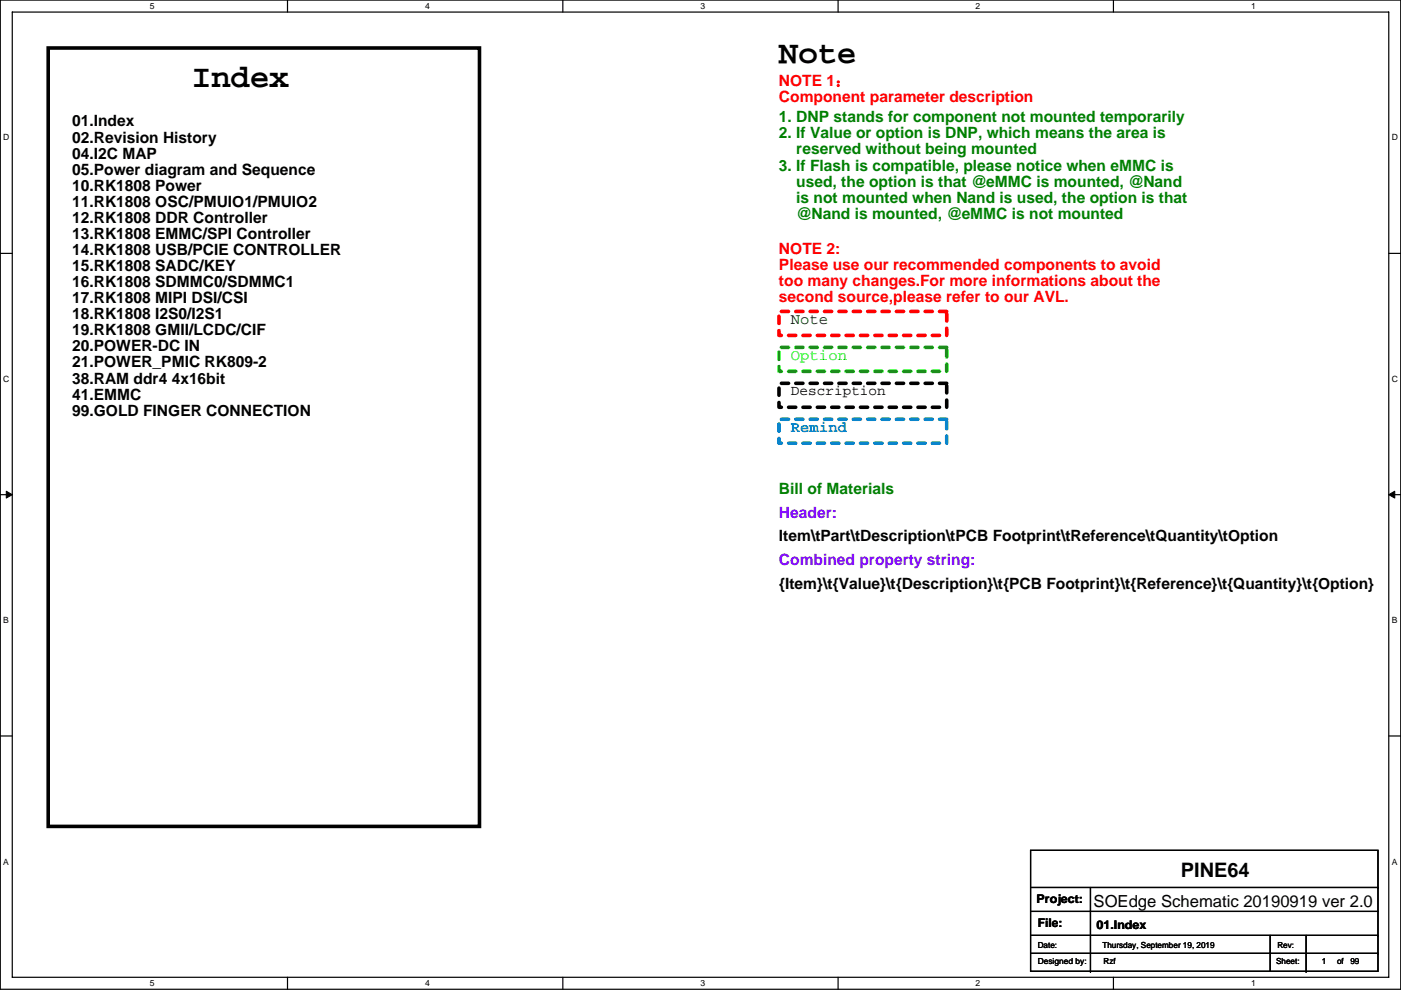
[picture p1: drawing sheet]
<svg xmlns="http://www.w3.org/2000/svg" width="297mm" height="210mm" viewBox="0 0 297 210" stroke-linecap="round" stroke-linejoin="round" font-family="sans-serif">
<defs><g id="words">
<g font-size="6.9">
<text x="165.2" y="13.4">Note</text>
<text x="40.7" y="18.4">Index</text>
</g>
<text font-size="4.2" x="250.4" y="185.9">PINE64</text>
<text font-size="3.5" x="231.9" y="192.3">SOEdge Schematic 20190919 ver 2.0</text>
<g font-size="3.3" fill="#f00">
<text x="165.2" y="18.3">NOTE 1：</text>
<text x="165.2" y="21.7">Component parameter description</text>
<text x="165.2" y="53.9">NOTE 2:</text>
<text x="165.2" y="57.3">Please use our recommended components to avoid</text>
<text x="165.2" y="60.7">too many changes.For more informations about the</text>
<text x="165.2" y="64.1">second source,please refer to our AVL.</text>
</g>
<g font-size="3.3">
<text x="15.3" y="26.8">01.Index</text>
<text x="15.3" y="30.2">02.Revision History</text>
<text x="15.3" y="33.6">04.I2C MAP</text>
<text x="15.3" y="37">05.Power diagram and Sequence</text>
<text x="15.3" y="40.5">10.RK1808 Power</text>
<text x="15.3" y="43.9">11.RK1808 OSC/PMUIO1/PMUIO2</text>
<text x="15.3" y="47.3">12.RK1808 DDR Controller</text>
<text x="15.3" y="50.7">13.RK1808 EMMC/SPI Controller</text>
<text x="15.3" y="54.1">14.RK1808 USB/PCIE CONTROLLER</text>
<text x="15.3" y="57.5">15.RK1808 SADC/KEY</text>
<text x="15.3" y="60.9">16.RK1808 SDMMC0/SDMMC1</text>
<text x="15.3" y="64.3">17.RK1808 MIPI DSI/CSI</text>
<text x="15.3" y="67.7">18.RK1808 I2S0/I2S1</text>
<text x="15.3" y="71.1">19.RK1808 GMII/LCDC/CIF</text>
<text x="15.3" y="74.5">20.POWER-DC IN</text>
<text x="15.3" y="77.9">21.POWER_PMIC RK809-2</text>
<text x="15.3" y="81.3">38.RAM ddr4 4x16bit</text>
<text x="15.3" y="84.8">41.EMMC</text>
<text x="15.3" y="88.2">99.GOLD FINGER CONNECTION</text>
<text x="165.2" y="114.9">Item\tPart\tDescription\tPCB Footprint\tReference\tQuantity\tOption</text>
<text x="165.2" y="125">{Item}\t{Value}\t{Description}\t{PCB Footprint}\t{Reference}\t{Quantity}\t{Option}</text>
</g>
<g font-size="3.3" fill="#008000">
<text x="165.2" y="25.9">1. DNP stands for component not mounted temporarily</text>
<text x="165.2" y="29.4">2. If Value or option is DNP, which means the area is</text>
<text x="168.8" y="32.8">reserved without being mounted</text>
<text x="165.2" y="36.2">3. If Flash is compatible, please notice when eMMC is</text>
<text x="168.8" y="39.6">used, the option is that @eMMC is mounted, @Nand</text>
<text x="168.8" y="43">is not mounted when Nand is used, the option is that</text>
<text x="168.8" y="46.4">@Nand is mounted, @eMMC is not mounted</text>
<text x="165.2" y="104.7">Bill of Materials</text>
</g>
<text font-size="3.3" fill="#004000" x="167.7" y="68.7">Note</text>
<text font-size="3.3" fill="#0f0" x="167.7" y="76.3">Option</text>
<text font-size="3.3" fill="#0080ff" x="167.7" y="91.7">Remind</text>
<g font-size="3.3" fill="#8000ff">
<text x="165.2" y="109.8">Header:</text>
<text x="165.2" y="119.9">Combined property string:</text>
</g>
<text font-size="3" x="167.7" y="83.7">Description</text>
<g font-size="2.5">
<text x="219.8" y="191.6">Project:</text>
<text x="220" y="196.7">File:</text>
<text x="232.5" y="197">01.Index</text>
</g>
<g font-size="1.8">
<text x="31.8" y="1.9">5</text>
<text x="90.1" y="1.9">4</text>
<text x="148.5" y="1.9">3</text>
<text x="206.9" y="1.9">2</text>
<text x="265.2" y="1.9">1</text>
<text x=".7" y="29.8">D</text>
<text x="295.1" y="29.8">D</text>
<text x=".7" y="81">C</text>
<text x="295.1" y="81">C</text>
<text x=".7" y="132.1">B</text>
<text x="295.1" y="132.1">B</text>
<text x=".7" y="183.4">A</text>
<text x="295.1" y="183.4">A</text>
<text x="220" y="201">Date:</text>
<text x="233.7" y="201">Thursday, September 19, 2019</text>
<text x="270.8" y="201">Rev:</text>
<text x="31.8" y="209.2">5</text>
<text x="90.1" y="209.2">4</text>
<text x="148.5" y="209.2">3</text>
<text x="206.9" y="209.2">2</text>
<text x="220" y="204.6">Designed by:</text>
<text x="234" y="204.6">Rzf</text>
<text x="265.2" y="209.2">1</text>
<text x="270.6" y="204.6">Sheet:</text>
<text x="280.2" y="204.6">1</text>
<text x="283.5" y="204.6">of</text>
<text x="286.3" y="204.6">99</text>
</g>
</g></defs>
<path d="M.1 0h296.9v209.8h-296.9zM2.6 2.6h291.8v204.7h-291.8z" fill="none" stroke="#000" stroke-width=".25"/>
<g fill="#fff">
<path d="M31.8 .3h1v2h-1z"/>
<path d="M31.8 207.5h1v2.1h-1z"/>
</g>
<path d="M61 0v2.6M61 207.3v2.5" fill="none" stroke="#000" stroke-width=".25"/>
<g fill="#fff">
<path d="M90.1 .3h1v2h-1z"/>
<path d="M90.1 207.5h1v2.1h-1z"/>
</g>
<path d="M119.3 0v2.6M119.3 207.3v2.5" fill="none" stroke="#000" stroke-width=".25"/>
<g fill="#fff">
<path d="M148.5 .3h1v2h-1z"/>
<path d="M148.5 207.5h1v2.1h-1z"/>
</g>
<path d="M177.7 0v2.6M177.7 207.3v2.5" fill="none" stroke="#000" stroke-width=".25"/>
<g fill="#fff">
<path d="M206.9 .3h1v2h-1z"/>
<path d="M206.9 207.5h1v2.1h-1z"/>
</g>
<path d="M236.1 0v2.6M236.1 207.3v2.5" fill="none" stroke="#000" stroke-width=".25"/>
<g fill="#fff">
<path d="M265.2 .3h1v2h-1z"/>
<path d="M265.2 207.5h1v2.1h-1z"/>
<path d="M.7 28.2h1.3v2h-1.3z"/>
<path d="M295.1 28.2h1.3v2h-1.3z"/>
<path d="M.7 79.3h1.3v2.1h-1.3z"/>
<path d="M295.1 79.3h1.3v2.1h-1.3z"/>
</g>
<path d="M.1 53.7h2.5M294.4 53.7h2.6" fill="none" stroke="#000" stroke-width=".25"/>
<g fill="#fff">
<path d="M.7 130.5h1.2v2h-1.2z"/>
<path d="M295.1 130.5h1.2v2h-1.2z"/>
</g>
<path d="M.1 104.9h2.5M294.4 104.9h2.6" fill="none" stroke="#000" stroke-width=".25"/>
<g fill="#000" stroke="#000" stroke-width=".21">
<path d="M1.3 104.2l1.3 .7-1.3 .7z" fill-rule="evenodd"/>
<path d="M294.4 104.9l1.3-.7v1.4z" fill-rule="evenodd"/>
</g>
<g fill="#fff">
<path d="M.7 181.7h1.2v2h-1.2z"/>
<path d="M295.1 181.7h1.2v2h-1.2z"/>
</g>
<g fill="none" stroke="#000" stroke-width=".25">
<path d="M.1 156.1h2.5M294.4 156.1h2.6M218.5 188.2h73.7M218.5 193.3h73.7M218.5 198.4h73.7M218.5 180.4h73.7v25.6h-73.7zM231.2 188.2v17.8M269.3 198.4v7.6M276.9 198.4v7.6M292.2 188.2h.1M292.2 198.4h.1M218.5 202.2h73.7"/>
<path d="M231.2 206h.1M276.9 206h.1M292.2 202.2h.1"/>
</g>
<path d="M10.2 10.2h91.5v165.1h-91.5z" fill="none" stroke="#000" stroke-width=".76"/>
<path d="M165.2 66.1h35.5v5h-35.5z" fill="none" stroke="#f00" stroke-width=".76" stroke-dasharray="1.5 1.5"/>
<path d="M165.2 73.7h35.5v5.1h-35.5z" fill="none" stroke="#0f0" stroke-width=".76" stroke-dasharray="1.5 1.5"/>
<path d="M165.2 81.3h35.5v5.1h-35.5z" fill="none" stroke="#000" stroke-width=".76" stroke-dasharray="1.5 1.5"/>
<path d="M165.2 88.9h35.5v5.1h-35.5z" fill="none" stroke="#0080ff" stroke-width=".76" stroke-dasharray="1.5 1.5"/>
<use href="#words"/>
</svg>
